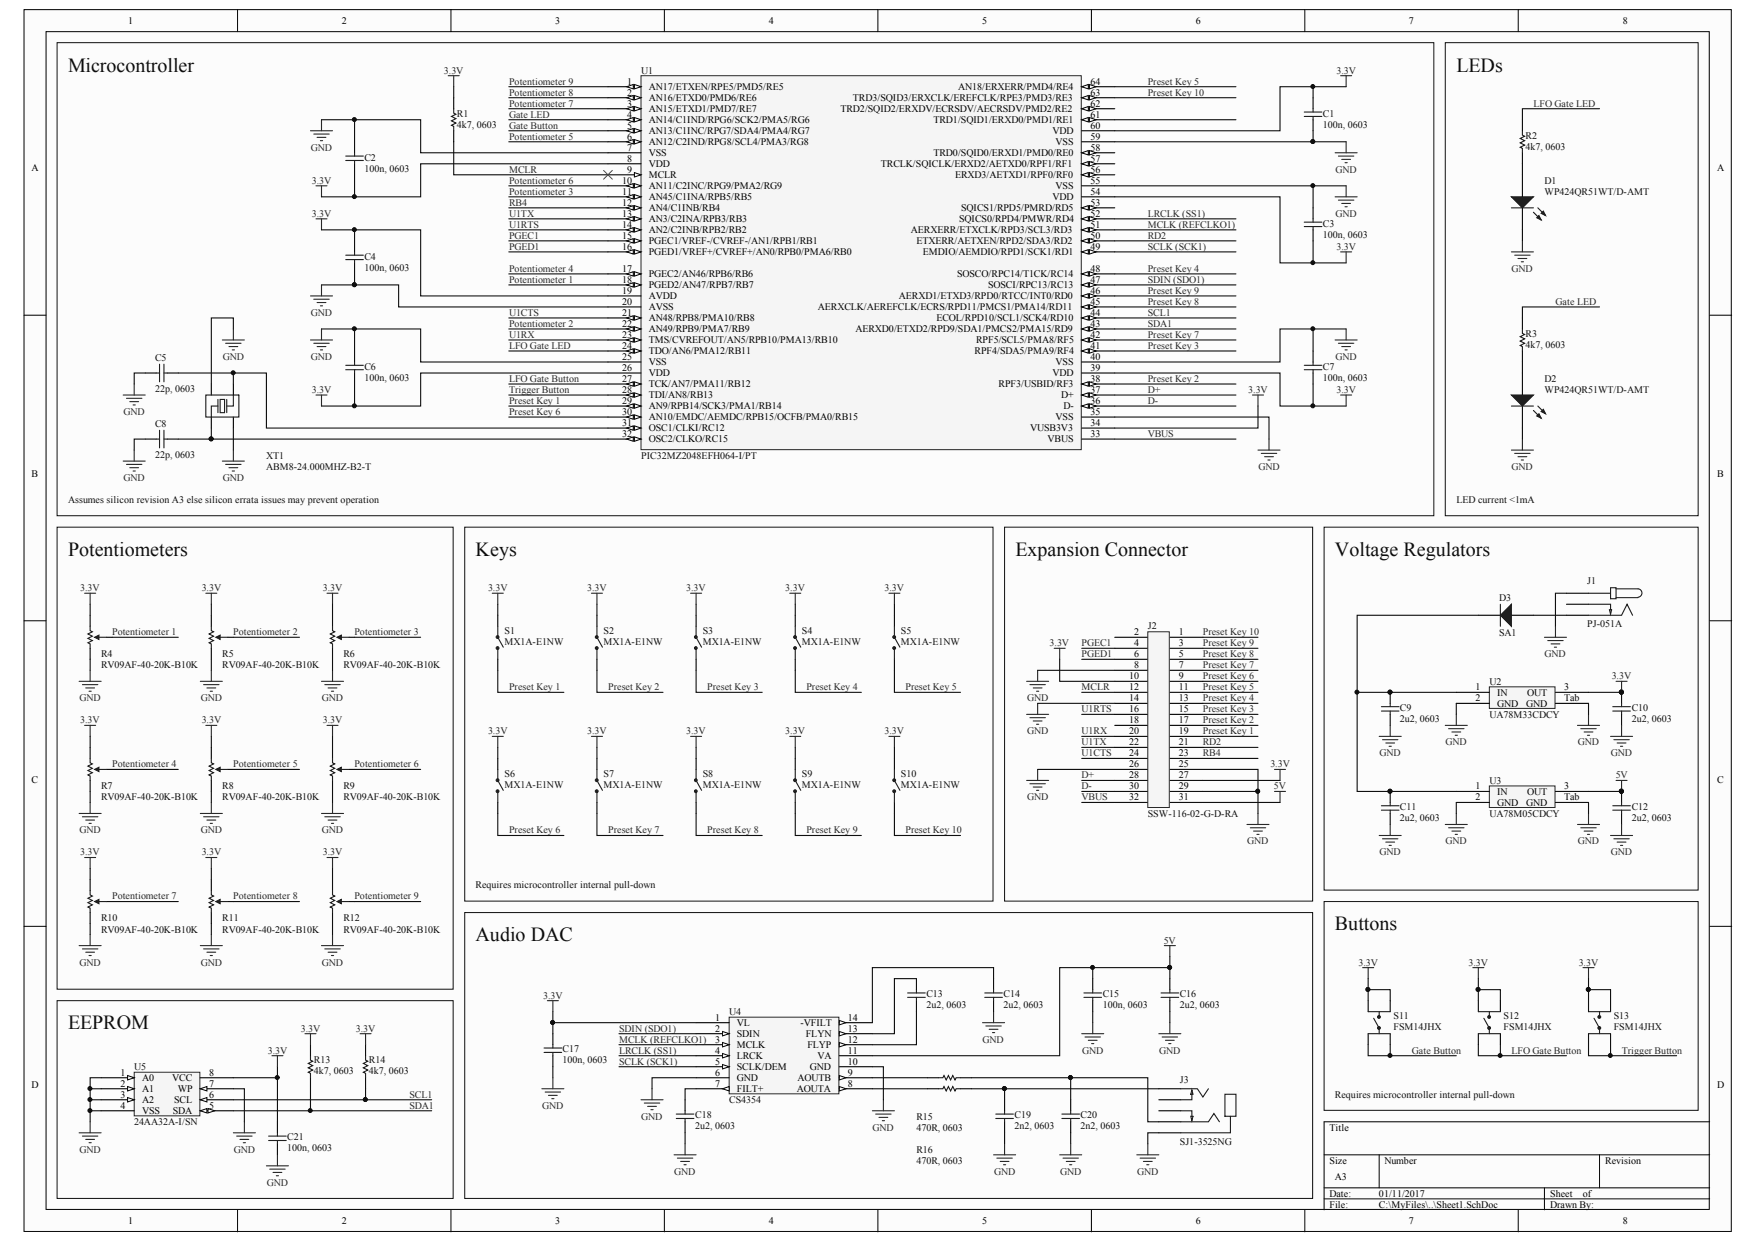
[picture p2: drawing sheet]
<svg xmlns="http://www.w3.org/2000/svg" width="297mm" height="210mm" viewBox="0 0 297 210" stroke-linecap="round" stroke-linejoin="round" font-family="sans-serif">
<defs><g id="words">
<g font-size="3.4" fill="#0e0e0e">
<text x="11.5" y="12.1">Microcontroller</text>
<text x="246.1" y="12.1">LEDs</text>
<text x="11.5" y="93.9">Potentiometers</text>
<text x="80.3" y="93.9">Keys</text>
<text x="171.6" y="93.9">Expansion Connector</text>
<text x="225.6" y="93.9">Voltage Regulators</text>
<text x="80.3" y="158.9">Audio DAC</text>
<text x="225.6" y="157.1">Buttons</text>
<text x="11.5" y="173.8">EEPROM</text>
</g>
<g font-size="1.7">
<text x="21.7" y="4.1">1</text>
<text x="57.8" y="4.1">2</text>
<text x="93.8" y="4.1">3</text>
<text x="129.9" y="4.1">4</text>
<text x="165.9" y="4.1">5</text>
<text x="202" y="4.1">6</text>
<text x="238.1" y="4.1">7</text>
<text x="274.2" y="4.1">8</text>
<text x="106" y="14.3">1</text>
<text x="106" y="16.1">2</text>
<text x="109.6" y="15.2">AN17/ETXEN/RPE5/PMD5/RE5</text>
<text x="109.6" y="17.1">AN16/ETXD0/PMD6/RE6</text>
<text x="144.1" y="17.1">TRD3/SQID3/ERXCLK/EREFCLK/RPE3/PMD3/RE3</text>
<text x="161.9" y="15.2">AN18/ERXERR/PMD4/RE4</text>
<text x="184.3" y="16.1">63</text>
<text x="184.3" y="14.3">64</text>
<text x="106" y="18">3</text>
<text x="106" y="19.9">4</text>
<text x="106" y="21.7">5</text>
<text x="106" y="23.6">6</text>
<text x="109.6" y="18.9">AN15/ETXD1/PMD7/RE7</text>
<text x="109.6" y="20.8">AN14/C1IND/RPG6/SCK2/PMA5/RG6</text>
<text x="109.6" y="22.6">AN13/C1INC/RPG7/SDA4/PMA4/RG7</text>
<text x="142" y="18.9">TRD2/SQID2/ERXDV/ECRSDV/AECRSDV/PMD2/RE2</text>
<text x="157.7" y="20.8">TRD1/SQID1/ERXD0/PMD1/RE1</text>
<text x="177.9" y="22.6">VDD</text>
<text x="184.3" y="23.6">59</text>
<text x="184.3" y="21.7">60</text>
<text x="184.3" y="19.9">61</text>
<text x="184.3" y="18">62</text>
<text x="5.3" y="28.9">A</text>
<text x="106" y="25.4">7</text>
<text x="106" y="27.3">8</text>
<text x="106" y="29.2">9</text>
<text x="109.6" y="24.5">AN12/C2IND/RPG8/SCL4/PMA3/RG8</text>
<text x="109.6" y="26.4">VSS</text>
<text x="109.6" y="28.2">VDD</text>
<text x="148.8" y="28.2">TRCLK/SQICLK/ERXD2/AETXD0/RPF1/RF1</text>
<text x="157.7" y="26.4">TRD0/SQID0/ERXD1/PMD0/RE0</text>
<text x="178.4" y="24.5">VSS</text>
<text x="184.3" y="29.2">56</text>
<text x="184.3" y="27.3">57</text>
<text x="184.3" y="25.4">58</text>
<text x="290.2" y="28.9">A</text>
<text x="105.1" y="31">10</text>
<text x="105.1" y="32.9">11</text>
<text x="105.1" y="34.7">12</text>
<text x="109.6" y="30.1">MCLR</text>
<text x="109.6" y="31.9">AN11/C2INC/RPG9/PMA2/RG9</text>
<text x="109.6" y="33.8">AN45/C1INA/RPB5/RB5</text>
<text x="109.6" y="35.7">AN4/C1INB/RB4</text>
<text x="161.4" y="30.1">ERXD3/AETXD1/RPF0/RF0</text>
<text x="162.4" y="35.7">SQICS1/RPD5/PMRD/RD5</text>
<text x="177.9" y="33.8">VDD</text>
<text x="178.4" y="31.9">VSS</text>
<text x="184.3" y="34.7">53</text>
<text x="184.3" y="32.9">54</text>
<text x="184.3" y="31">55</text>
<text x="105.1" y="36.6">13</text>
<text x="105.1" y="38.4">14</text>
<text x="105.1" y="40.3">15</text>
<text x="109.6" y="37.5">AN3/C2INA/RPB3/RB3</text>
<text x="109.6" y="39.4">AN2/C2INB/RPB2/RB2</text>
<text x="109.6" y="41.2">PGEC1/VREF-/CVREF-/AN1/RPB1/RB1</text>
<text x="153.9" y="39.4">AERXERR/ETXCLK/RPD3/SCL3/RD3</text>
<text x="154.9" y="41.2">ETXERR/AETXEN/RPD2/SDA3/RD2</text>
<text x="162" y="37.5">SQICS0/RPD4/PMWR/RD4</text>
<text x="184.3" y="40.3">50</text>
<text x="184.3" y="38.4">51</text>
<text x="184.3" y="36.6">52</text>
<text x="105.1" y="42.2">16</text>
<text x="105.1" y="45.9">17</text>
<text x="105.1" y="47.7">18</text>
<text x="109.6" y="43.1">PGED1/VREF+/CVREF+/AN0/RPB0/PMA6/RB0</text>
<text x="109.6" y="46.8">PGEC2/AN46/RPB6/RB6</text>
<text x="156" y="43.1">EMDIO/AEMDIO/RPD1/SCK1/RD1</text>
<text x="161.7" y="46.8">SOSCO/RPC14/T1CK/RC14</text>
<text x="184.3" y="47.7">47</text>
<text x="184.3" y="45.9">48</text>
<text x="184.3" y="42.2">49</text>
<text x="105.1" y="49.6">19</text>
<text x="105.1" y="51.5">20</text>
<text x="105.1" y="53.3">21</text>
<text x="109.6" y="48.7">PGED2/AN47/RPB7/RB7</text>
<text x="109.6" y="50.5">AVDD</text>
<text x="109.6" y="52.4">AVSS</text>
<text x="138.2" y="52.4">AERXCLK/AEREFCLK/ECRS/RPD11/PMCS1/PMA14/RD11</text>
<text x="151.9" y="50.5">AERXD1/ETXD3/RPD0/RTCC/INT0/RD0</text>
<text x="166.9" y="48.7">SOSCI/RPC13/RC13</text>
<text x="184.3" y="53.3">44</text>
<text x="184.3" y="51.5">45</text>
<text x="184.3" y="49.6">46</text>
<text x="105.1" y="55.2">22</text>
<text x="105.1" y="57">23</text>
<text x="105.1" y="58.9">24</text>
<text x="109.6" y="54.3">AN48/RPB8/PMA10/RB8</text>
<text x="109.6" y="56.1">AN49/RPB9/PMA7/RB9</text>
<text x="109.6" y="58">TMS/CVREFOUT/AN5/RPB10/PMA13/RB10</text>
<text x="109.6" y="59.8">TDO/AN6/PMA12/RB11</text>
<text x="144.5" y="56.1">AERXD0/ETXD2/RPD9/SDA1/PMCS2/PMA15/RD9</text>
<text x="158.2" y="54.3">ECOL/RPD10/SCL1/SCK4/RD10</text>
<text x="164.7" y="59.8">RPF4/SDA5/PMA9/RF4</text>
<text x="164.9" y="58">RPF5/SCL5/PMA8/RF5</text>
<text x="184.3" y="58.9">41</text>
<text x="184.3" y="57">42</text>
<text x="184.3" y="55.2">43</text>
<text x="105.1" y="60.8">25</text>
<text x="105.1" y="62.6">26</text>
<text x="105.1" y="64.5">27</text>
<text x="109.6" y="61.7">VSS</text>
<text x="109.6" y="63.5">VDD</text>
<text x="109.6" y="65.4">TCK/AN7/PMA11/RB12</text>
<text x="168.7" y="65.4">RPF3/USBID/RF3</text>
<text x="177.9" y="63.5">VDD</text>
<text x="178.4" y="61.7">VSS</text>
<text x="184.3" y="64.5">38</text>
<text x="184.3" y="62.6">39</text>
<text x="184.3" y="60.8">40</text>
<text x="105.1" y="66.3">28</text>
<text x="105.1" y="68.2">29</text>
<text x="105.1" y="70.1">30</text>
<text x="105.1" y="71.9">31</text>
<text x="109.6" y="67.3">TDI/AN8/RB13</text>
<text x="109.6" y="69.1">AN9/RPB14/SCK3/PMA1/RB14</text>
<text x="109.6" y="71">AN10/EMDC/AEMDC/RPB15/OCFB/PMA0/RB15</text>
<text x="178.4" y="71">VSS</text>
<text x="179.3" y="67.3">D+</text>
<text x="179.7" y="69.1">D-</text>
<text x="184.3" y="71.9">34</text>
<text x="184.3" y="70.1">35</text>
<text x="184.3" y="68.2">36</text>
<text x="184.3" y="66.3">37</text>
<text x="105.1" y="73.8">32</text>
<text x="109.6" y="72.8">OSC1/CLKI/RC12</text>
<text x="109.6" y="74.7">OSC2/CLKO/RC15</text>
<text x="174" y="72.8">VUSB3V3</text>
<text x="177" y="74.7">VBUS</text>
<text x="184.3" y="73.8">33</text>
<text x="5.3" y="80.5">B</text>
<text x="290.2" y="80.5">B</text>
<text x="191.6" y="107.2">2</text>
<text x="199.2" y="107.2">1</text>
<text x="191.6" y="109.1">4</text>
<text x="191.6" y="110.9">6</text>
<text x="191.6" y="112.8">8</text>
<text x="199.2" y="109.1">3</text>
<text x="199.2" y="110.9">5</text>
<text x="199.2" y="112.8">7</text>
<text x="190.8" y="114.7">10</text>
<text x="190.8" y="116.5">12</text>
<text x="190.8" y="118.4">14</text>
<text x="199.2" y="114.7">9</text>
<text x="199.2" y="116.5">11</text>
<text x="199.2" y="118.4">13</text>
<text x="249.3" y="116.5">1</text>
<text x="249.3" y="118.4">2</text>
<text x="253" y="117.5">IN</text>
<text x="253" y="119.3">GND</text>
<text x="257.9" y="119.3">GND</text>
<text x="258" y="117.5">OUT</text>
<text x="264.3" y="116.5">3</text>
<text x="264.3" y="118.4">Tab</text>
<text x="190.8" y="120.2">16</text>
<text x="190.8" y="122.1">18</text>
<text x="190.8" y="124">20</text>
<text x="190.8" y="125.8">22</text>
<text x="199.2" y="120.2">15</text>
<text x="199.2" y="122.1">17</text>
<text x="199.2" y="124">19</text>
<text x="199.2" y="125.8">21</text>
<text x="190.8" y="127.7">24</text>
<text x="190.8" y="129.5">26</text>
<text x="190.8" y="131.4">28</text>
<text x="199.2" y="127.7">23</text>
<text x="199.2" y="129.5">25</text>
<text x="199.2" y="131.4">27</text>
<text x="5.3" y="132.2">C</text>
<text x="190.8" y="133.3">30</text>
<text x="190.8" y="135.1">32</text>
<text x="199.2" y="133.3">29</text>
<text x="199.2" y="135.1">31</text>
<text x="249.3" y="133.3">1</text>
<text x="249.3" y="135.1">2</text>
<text x="253" y="134.2">IN</text>
<text x="253" y="136">GND</text>
<text x="257.9" y="136">GND</text>
<text x="258" y="134.2">OUT</text>
<text x="264.3" y="133.3">3</text>
<text x="264.3" y="135.1">Tab</text>
<text x="290.2" y="132.2">C</text>
<text x="120.9" y="172.4">1</text>
<text x="124.5" y="173.3">VL</text>
<text x="135.2" y="173.3">-VFILT</text>
<text x="143.3" y="172.4">14</text>
<text x="120.9" y="174.2">2</text>
<text x="120.9" y="176.1">3</text>
<text x="120.9" y="177.9">4</text>
<text x="120.9" y="179.8">5</text>
<text x="124.5" y="175.2">SDIN</text>
<text x="124.5" y="177">MCLK</text>
<text x="124.5" y="178.9">LRCK</text>
<text x="136.2" y="175.2">FLYN</text>
<text x="136.4" y="177">FLYP</text>
<text x="138.1" y="178.9">VA</text>
<text x="143.3" y="179.8">10</text>
<text x="143.3" y="177.9">11</text>
<text x="143.3" y="176.1">12</text>
<text x="143.3" y="174.2">13</text>
<text x="5.3" y="183.7">D</text>
<text x="20.4" y="181.7">1</text>
<text x="20.4" y="183.5">2</text>
<text x="20.4" y="185.4">3</text>
<text x="24" y="182.6">A0</text>
<text x="24" y="184.5">A1</text>
<text x="29.1" y="182.6">VCC</text>
<text x="30" y="184.5">WP</text>
<text x="35.4" y="185.4">6</text>
<text x="35.4" y="183.5">7</text>
<text x="35.4" y="181.7">8</text>
<text x="120.9" y="181.7">6</text>
<text x="120.9" y="183.5">7</text>
<text x="124.5" y="180.7">SCLK/DEM</text>
<text x="124.5" y="182.6">GND</text>
<text x="124.5" y="184.5">FILT+</text>
<text x="134.6" y="184.5">AOUTA</text>
<text x="134.7" y="182.6">AOUTB</text>
<text x="136.8" y="180.7">GND</text>
<text x="143.3" y="183.5">8</text>
<text x="143.3" y="181.7">9</text>
<text x="290.2" y="183.7">D</text>
<text x="20.4" y="187.2">4</text>
<text x="24" y="186.3">A2</text>
<text x="24" y="188.2">VSS</text>
<text x="29.2" y="188.2">SDA</text>
<text x="29.4" y="186.3">SCL</text>
<text x="35.4" y="187.2">5</text>
<text x="224.6" y="191">Title</text>
<text x="224.6" y="196.5">Size</text>
<text x="233.9" y="196.5">Number</text>
<text x="271.2" y="196.5">Revision</text>
<text x="224.6" y="202.1">Date:</text>
<text x="224.6" y="204">File:</text>
<text x="225.6" y="199.3">A3</text>
<text x="233" y="202.1">01/11/2017</text>
<text x="233" y="204">C:\MyFiles\..\Sheet1.SchDoc</text>
<text x="261.9" y="202.1">Sheet</text>
<text x="261.9" y="204">Drawn By:</text>
<text x="267.4" y="202.1">of</text>
<text x="21.7" y="206.8">1</text>
<text x="57.8" y="206.8">2</text>
<text x="93.8" y="206.8">3</text>
<text x="129.9" y="206.8">4</text>
<text x="165.9" y="206.8">5</text>
<text x="202" y="206.8">6</text>
<text x="238.1" y="206.8">7</text>
<text x="274.2" y="206.8">8</text>
</g>
<g font-size="1.7" fill="#262626">
<text x="75" y="12.4">3.3V</text>
<text x="86" y="14.3">Potentiometer 9</text>
<text x="86" y="16.1">Potentiometer 8</text>
<text x="193.9" y="14.3">Preset Key 5</text>
<text x="193.9" y="16.1">Preset Key 10</text>
<text x="225.8" y="12.4">3.3V</text>
<text x="86" y="18">Potentiometer 7</text>
<text x="86" y="23.6">Potentiometer 5</text>
<text x="86" y="19.9">Gate LED</text>
<text x="86" y="21.7">Gate Button</text>
<text x="259.1" y="18">LFO Gate LED</text>
<text x="52.5" y="25.4">GND</text>
<text x="86" y="29.2">MCLR</text>
<text x="225.6" y="29.2">GND</text>
<text x="52.7" y="31">3.3V</text>
<text x="86" y="31">Potentiometer 6</text>
<text x="86" y="32.9">Potentiometer 3</text>
<text x="86" y="34.7">RB4</text>
<text x="52.7" y="36.6">3.3V</text>
<text x="86" y="40.3">PGEC1</text>
<text x="86" y="36.6">U1TX</text>
<text x="86" y="38.4">U1RTS</text>
<text x="193.9" y="36.6">LRCLK (SS1)</text>
<text x="193.9" y="38.4">MCLK (REFCLKO1)</text>
<text x="193.9" y="40.3">RD2</text>
<text x="225.6" y="36.6">GND</text>
<text x="86" y="45.9">Potentiometer 4</text>
<text x="86" y="47.7">Potentiometer 1</text>
<text x="86" y="42.2">PGED1</text>
<text x="193.9" y="42.2">SCLK (SCK1)</text>
<text x="193.9" y="47.7">SDIN (SDO1)</text>
<text x="193.9" y="45.9">Preset Key 4</text>
<text x="225.8" y="42.2">3.3V</text>
<text x="255.4" y="45.9">GND</text>
<text x="52.5" y="53.3">GND</text>
<text x="86" y="53.3">U1CTS</text>
<text x="193.9" y="53.3">SCL1</text>
<text x="193.9" y="49.6">Preset Key 9</text>
<text x="193.9" y="51.5">Preset Key 8</text>
<text x="262.8" y="51.5">Gate LED</text>
<text x="86" y="55.2">Potentiometer 2</text>
<text x="86" y="57">U1RX</text>
<text x="86" y="58.9">LFO Gate LED</text>
<text x="193.9" y="55.2">SDA1</text>
<text x="193.9" y="57">Preset Key 7</text>
<text x="193.9" y="58.9">Preset Key 3</text>
<text x="37.6" y="60.8">GND</text>
<text x="52.5" y="60.8">GND</text>
<text x="86" y="64.5">LFO Gate Button</text>
<text x="193.9" y="64.5">Preset Key 2</text>
<text x="225.6" y="60.8">GND</text>
<text x="20.9" y="70.1">GND</text>
<text x="52.7" y="66.3">3.3V</text>
<text x="86" y="70.1">Preset Key 6</text>
<text x="86" y="68.2">Preset Key 1</text>
<text x="86" y="66.3">Trigger Button</text>
<text x="193.9" y="66.3">D+</text>
<text x="193.9" y="68.2">D-</text>
<text x="210.9" y="66.3">3.3V</text>
<text x="225.8" y="66.3">3.3V</text>
<text x="193.9" y="73.8">VBUS</text>
<text x="20.9" y="81.2">GND</text>
<text x="37.6" y="81.2">GND</text>
<text x="212.6" y="79.3">GND</text>
<text x="255.4" y="79.3">GND</text>
<text x="13.5" y="99.8">3.3V</text>
<text x="34.1" y="99.8">3.3V</text>
<text x="54.5" y="99.8">3.3V</text>
<text x="82.5" y="99.8">3.3V</text>
<text x="99.2" y="99.8">3.3V</text>
<text x="115.9" y="99.8">3.3V</text>
<text x="132.7" y="99.8">3.3V</text>
<text x="149.4" y="99.8">3.3V</text>
<text x="18.9" y="107.2">Potentiometer 1</text>
<text x="39.4" y="107.2">Potentiometer 2</text>
<text x="59.9" y="107.2">Potentiometer 3</text>
<text x="203.2" y="107.2">Preset Key 10</text>
<text x="177.3" y="109.1">3.3V</text>
<text x="182.8" y="109.1">PGEC1</text>
<text x="182.8" y="110.9">PGED1</text>
<text x="203.2" y="112.8">Preset Key 7</text>
<text x="203.2" y="110.9">Preset Key 8</text>
<text x="203.2" y="109.1">Preset Key 9</text>
<text x="261" y="110.9">GND</text>
<text x="13.4" y="118.4">GND</text>
<text x="33.9" y="118.4">GND</text>
<text x="54.4" y="118.4">GND</text>
<text x="86" y="116.5">Preset Key 1</text>
<text x="102.8" y="116.5">Preset Key 2</text>
<text x="119.5" y="116.5">Preset Key 3</text>
<text x="136.2" y="116.5">Preset Key 4</text>
<text x="153" y="116.5">Preset Key 5</text>
<text x="173.5" y="118.4">GND</text>
<text x="182.8" y="116.5">MCLR</text>
<text x="203.2" y="118.4">Preset Key 4</text>
<text x="203.2" y="116.5">Preset Key 5</text>
<text x="203.2" y="114.7">Preset Key 6</text>
<text x="272.3" y="114.7">3.3V</text>
<text x="13.5" y="122.1">3.3V</text>
<text x="34.1" y="122.1">3.3V</text>
<text x="54.5" y="122.1">3.3V</text>
<text x="82.5" y="124">3.3V</text>
<text x="99.2" y="124">3.3V</text>
<text x="115.9" y="124">3.3V</text>
<text x="132.7" y="124">3.3V</text>
<text x="149.4" y="124">3.3V</text>
<text x="173.5" y="124">GND</text>
<text x="182.8" y="120.2">U1RTS</text>
<text x="182.8" y="124">U1RX</text>
<text x="182.8" y="125.8">U1TX</text>
<text x="203.2" y="124">Preset Key 1</text>
<text x="203.2" y="125.8">RD2</text>
<text x="203.2" y="122.1">Preset Key 2</text>
<text x="203.2" y="120.2">Preset Key 3</text>
<text x="244.2" y="125.8">GND</text>
<text x="266.6" y="125.8">GND</text>
<text x="18.9" y="129.5">Potentiometer 4</text>
<text x="39.4" y="129.5">Potentiometer 5</text>
<text x="59.9" y="129.5">Potentiometer 6</text>
<text x="182.8" y="127.7">U1CTS</text>
<text x="182.8" y="131.4">D+</text>
<text x="203.2" y="127.7">RB4</text>
<text x="214.6" y="129.5">3.3V</text>
<text x="233.1" y="127.7">GND</text>
<text x="272.2" y="127.7">GND</text>
<text x="273" y="131.4">5V</text>
<text x="173.5" y="135.1">GND</text>
<text x="182.8" y="133.3">D-</text>
<text x="182.8" y="135.1">VBUS</text>
<text x="215.2" y="133.3">5V</text>
<text x="13.4" y="140.7">GND</text>
<text x="33.9" y="140.7">GND</text>
<text x="54.4" y="140.7">GND</text>
<text x="86" y="140.7">Preset Key 6</text>
<text x="102.8" y="140.7">Preset Key 7</text>
<text x="119.5" y="140.7">Preset Key 8</text>
<text x="136.2" y="140.7">Preset Key 9</text>
<text x="153" y="140.7">Preset Key 10</text>
<text x="210.8" y="142.5">GND</text>
<text x="244.2" y="142.5">GND</text>
<text x="266.6" y="142.5">GND</text>
<text x="13.5" y="144.4">3.3V</text>
<text x="34.1" y="144.4">3.3V</text>
<text x="54.5" y="144.4">3.3V</text>
<text x="233.1" y="144.4">GND</text>
<text x="272.2" y="144.4">GND</text>
<text x="18.9" y="151.8">Potentiometer 7</text>
<text x="39.4" y="151.8">Potentiometer 8</text>
<text x="59.9" y="151.8">Potentiometer 9</text>
<text x="196.6" y="159.4">5V</text>
<text x="13.4" y="163.1">GND</text>
<text x="33.9" y="163.1">GND</text>
<text x="54.4" y="163.1">GND</text>
<text x="229.5" y="163.1">3.3V</text>
<text x="248.1" y="163.1">3.3V</text>
<text x="266.7" y="163.1">3.3V</text>
<text x="91.8" y="168.7">3.3V</text>
<text x="45.2" y="177.9">3.3V</text>
<text x="50.8" y="174.2">3.3V</text>
<text x="60.1" y="174.2">3.3V</text>
<text x="104.6" y="174.2">SDIN (SDO1)</text>
<text x="104.6" y="176.1">MCLK (REFCLKO1)</text>
<text x="104.6" y="177.9">LRCLK (SS1)</text>
<text x="104.6" y="179.8">SCLK (SCK1)</text>
<text x="166" y="176.1">GND</text>
<text x="182.8" y="177.9">GND</text>
<text x="195.9" y="177.9">GND</text>
<text x="238.6" y="177.9">Gate Button</text>
<text x="255.4" y="177.9">LFO Gate Button</text>
<text x="274" y="177.9">Trigger Button</text>
<text x="69.2" y="185.4">SCL1</text>
<text x="69.2" y="187.2">SDA1</text>
<text x="91.6" y="187.2">GND</text>
<text x="108.3" y="189.1">GND</text>
<text x="147.4" y="191">GND</text>
<text x="13.4" y="194.7">GND</text>
<text x="39.5" y="194.7">GND</text>
<text x="45.1" y="200.3">GND</text>
<text x="113.9" y="198.4">GND</text>
<text x="168" y="198.4">GND</text>
<text x="179.1" y="198.4">GND</text>
<text x="192.1" y="198.4">GND</text>
</g>
<g font-size="1.7" fill="#0e0e0e">
<text x="108.3" y="12.4">U1</text>
<text x="77.2" y="19.7">R1</text>
<text x="77.2" y="21.6">4k7, 0603</text>
<text x="223.5" y="19.7">C1</text>
<text x="223.5" y="21.6">100n, 0603</text>
<text x="257.8" y="23.4">R2</text>
<text x="61.6" y="27.1">C2</text>
<text x="61.6" y="29">100n, 0603</text>
<text x="257.8" y="25.3">4k7, 0603</text>
<text x="261" y="31">D1</text>
<text x="261" y="32.9">WP424QR51WT/D-AMT</text>
<text x="223.5" y="38.3">C3</text>
<text x="223.5" y="40.1">100n, 0603</text>
<text x="61.6" y="43.9">C4</text>
<text x="61.6" y="45.7">100n, 0603</text>
<text x="257.8" y="56.9">R3</text>
<text x="257.8" y="58.7">4k7, 0603</text>
<text x="26.2" y="60.9">C5</text>
<text x="61.6" y="62.4">C6</text>
<text x="61.6" y="64.3">100n, 0603</text>
<text x="223.5" y="62.4">C7</text>
<text x="223.5" y="64.3">100n, 0603</text>
<text x="261" y="64.5">D2</text>
<text x="26.2" y="66.2">22p, 0603</text>
<text x="261" y="66.3">WP424QR51WT/D-AMT</text>
<text x="26.2" y="72.1">C8</text>
<text x="26.2" y="77.3">22p, 0603</text>
<text x="45" y="77.5">XT1</text>
<text x="108.3" y="77.5">PIC32MZ2048EFH064-I/PT</text>
<text x="45" y="79.3">ABM8-24.000MHZ-B2-T</text>
<text x="11.5" y="84.9">Assumes silicon revision A3 else silicon errata issues may prevent operation</text>
<text x="246.1" y="84.9">LED current &lt;1mA</text>
<text x="253.3" y="101.5">D3</text>
<text x="268.2" y="98.7">J1</text>
<text x="85.2" y="107.1">S1</text>
<text x="102" y="107.1">S2</text>
<text x="118.7" y="107.1">S3</text>
<text x="135.5" y="107.1">S4</text>
<text x="152.2" y="107.1">S5</text>
<text x="193.9" y="106.3">J2</text>
<text x="253.3" y="107.5">SA1</text>
<text x="268.2" y="106">PJ-051A</text>
<text x="17.1" y="110.9">R4</text>
<text x="17.1" y="112.8">RV09AF-40-20K-B10K</text>
<text x="37.5" y="110.9">R5</text>
<text x="37.5" y="112.8">RV09AF-40-20K-B10K</text>
<text x="58" y="110.9">R6</text>
<text x="58" y="112.8">RV09AF-40-20K-B10K</text>
<text x="85.2" y="108.9">MX1A-E1NW</text>
<text x="102" y="108.9">MX1A-E1NW</text>
<text x="118.7" y="108.9">MX1A-E1NW</text>
<text x="135.5" y="108.9">MX1A-E1NW</text>
<text x="152.2" y="108.9">MX1A-E1NW</text>
<text x="251.7" y="115.6">U2</text>
<text x="236.5" y="120.1">C9</text>
<text x="236.5" y="121.9">2u2, 0603</text>
<text x="251.7" y="121.2">UA78M33CDCY</text>
<text x="275.7" y="120.1">C10</text>
<text x="275.7" y="121.9">2u2, 0603</text>
<text x="85.2" y="131.2">S6</text>
<text x="102" y="131.2">S7</text>
<text x="118.7" y="131.2">S8</text>
<text x="135.5" y="131.2">S9</text>
<text x="152.2" y="131.2">S10</text>
<text x="17.1" y="133.3">R7</text>
<text x="17.1" y="135.1">RV09AF-40-20K-B10K</text>
<text x="37.5" y="133.3">R8</text>
<text x="37.5" y="135.1">RV09AF-40-20K-B10K</text>
<text x="58" y="133.3">R9</text>
<text x="58" y="135.1">RV09AF-40-20K-B10K</text>
<text x="85.2" y="133.1">MX1A-E1NW</text>
<text x="102" y="133.1">MX1A-E1NW</text>
<text x="118.7" y="133.1">MX1A-E1NW</text>
<text x="135.5" y="133.1">MX1A-E1NW</text>
<text x="152.2" y="133.1">MX1A-E1NW</text>
<text x="193.9" y="137.9">SSW-116-02-G-D-RA</text>
<text x="236.5" y="136.8">C11</text>
<text x="251.7" y="132.3">U3</text>
<text x="251.7" y="137.9">UA78M05CDCY</text>
<text x="275.7" y="136.8">C12</text>
<text x="236.5" y="138.7">2u2, 0603</text>
<text x="275.7" y="138.7">2u2, 0603</text>
<text x="80.3" y="150">Requires microcontroller internal pull-down</text>
<text x="17.1" y="155.6">R10</text>
<text x="37.5" y="155.6">R11</text>
<text x="58" y="155.6">R12</text>
<text x="17.1" y="157.5">RV09AF-40-20K-B10K</text>
<text x="37.5" y="157.5">RV09AF-40-20K-B10K</text>
<text x="58" y="157.5">RV09AF-40-20K-B10K</text>
<text x="123.2" y="171.4">U4</text>
<text x="156.5" y="168.4">C13</text>
<text x="156.5" y="170.3">2u2, 0603</text>
<text x="169.6" y="168.4">C14</text>
<text x="169.6" y="170.3">2u2, 0603</text>
<text x="186.3" y="168.4">C15</text>
<text x="186.3" y="170.3">100n, 0603</text>
<text x="199.3" y="168.4">C16</text>
<text x="199.3" y="170.3">2u2, 0603</text>
<text x="235.4" y="172.1">S11</text>
<text x="235.4" y="174">FSM14JHX</text>
<text x="254.1" y="172.1">S12</text>
<text x="254.1" y="174">FSM14JHX</text>
<text x="272.7" y="172.1">S13</text>
<text x="272.7" y="174">FSM14JHX</text>
<text x="53" y="179.6">R13</text>
<text x="62.3" y="179.6">R14</text>
<text x="95.1" y="177.7">C17</text>
<text x="95.1" y="179.6">100n, 0603</text>
<text x="22.7" y="180.7">U5</text>
<text x="53" y="181.4">4k7, 0603</text>
<text x="62.3" y="181.4">4k7, 0603</text>
<text x="199.3" y="182.9">J3</text>
<text x="225.6" y="185.4">Requires microcontroller internal pull-down</text>
<text x="22.7" y="190">24AA32A-I/SN</text>
<text x="117.5" y="188.8">C18</text>
<text x="117.5" y="190.7">2u2, 0603</text>
<text x="123.2" y="186.3">CS4354</text>
<text x="154.9" y="189.1">R15</text>
<text x="154.9" y="191">470R, 0603</text>
<text x="171.4" y="188.8">C19</text>
<text x="171.4" y="190.7">2n2, 0603</text>
<text x="182.6" y="188.8">C20</text>
<text x="182.6" y="190.7">2n2, 0603</text>
<text x="48.5" y="192.6">C21</text>
<text x="48.5" y="194.4">100n, 0603</text>
<text x="154.9" y="194.7">R16</text>
<text x="154.9" y="196.5">470R, 0603</text>
<text x="199.3" y="193.3">SJ1-3525NG</text>
</g>
</g></defs>
<g fill="#fcfcfc" stroke="#000" stroke-width=".17">
<path d="M4.1 1.6h288.4v206.4h-288.4z"/>
<path d="M7.8 5.3h281v198.9h-281z"/>
</g>
<g fill="none" stroke="#000" stroke-width=".17">
<path d="M40.1 1.6v3.7M76.2 1.6v3.7M112.3 1.6v3.7M148.3 1.6v3.7M184.4 1.6v3.7M220.5 1.6v3.7M256.5 1.6v3.7M4.1 53.2h3.7M288.9 53.2h3.7M4.1 104.8h3.7M288.9 104.8h3.7M4.1 156.4h3.7"/>
<path d="M288.9 156.4h3.7M223.7 195h65.2M233 195v5.6M270.3 195v5.6M288.9 189.4h-65.2v14.9M40.1 204.3v3.7M76.2 204.3v3.7M112.3 204.3v3.7M148.3 204.3v3.7M184.4 204.3v3.7M220.5 204.3v3.7M223.7 200.6h65.2"/>
<path d="M223.7 202.5h65.2M256.5 204.3v3.7M261 200.6v3.7"/>
</g>
<g fill="none" stroke="#000" stroke-width=".19">
<path d="M257.2 20.2v1.9M257.2 25.8v1.9M257.2 29.5v3.7M257.2 35.1v3.7M257.2 53.7v1.9M257.2 59.3v1.8M257.2 63v3.7M257.2 68.6v3.7M15.2 103.9v1.9M15.2 109.5v1.8M18 107.6h1M35.7 103.9v1.9"/>
<path d="M35.7 109.5v1.8M38.5 107.6h.9M56.2 103.9v1.9M56.2 109.5v1.8M59 107.6h.9M84.1 103.9v1.9M84.1 111.3v1.9M100.9 103.9v1.9M100.9 111.3v1.9M117.6 103.9v1.9M117.6 111.3v1.9M134.4 103.9v1.9"/>
<path d="M134.4 111.3v1.9M151.1 103.9v1.9M151.1 111.3v1.9M15.2 126.2v1.9M15.2 131.8v1.8M18 129.9h1M35.7 126.2v1.9M35.7 131.8v1.8M38.5 129.9h.9M56.2 126.2v1.9M56.2 131.8v1.8M59 129.9h.9"/>
<path d="M84.1 128.1v1.8M84.1 135.5v1.9M100.9 128.1v1.8M100.9 135.5v1.9M117.6 128.1v1.8M117.6 135.5v1.9M134.4 128.1v1.8M134.4 135.5v1.9M151.1 128.1v1.8M151.1 135.5v1.9M15.2 148.5v1.9M15.2 154.1v1.9"/>
<path d="M18 152.2h1M35.7 148.5v1.9M35.7 154.1v1.9M38.5 152.2h.9M56.2 148.5v1.9M56.2 154.1v1.9M59 152.2h.9M231.2 169v1.8M231.2 174.6v1.8M234.9 169v1.8M234.9 174.6v1.8M249.8 169v1.8"/>
<path d="M249.8 174.6v1.8M253.5 169v1.8M253.5 174.6v1.8M268.4 169v1.8M268.4 174.6v1.8M272.1 169v1.8M272.1 174.6v1.8"/>
</g>
<g fill="none" stroke="#1c1c1c" stroke-width=".19">
<path d="M255.4 35.1h3.7M257.2 22.1v.7l.4 .2-.7 .4 .7 .4-.7 .3 .7 .4-.7 .4 .3 .2v.7M259.1 35.8l1.3 1.3M259.8 35.1l1.3 1.3M257.2 55.6v.7l.4 .2-.7 .4 .7 .3-.7 .4 .7 .4-.7 .3 .3 .2v.8M255.4 68.6h3.7M259.1 69.3l1.3 1.3M259.8 68.6l1.3 1.3M15.2 105.8v.7l.4 .2-.7 .4 .7 .3-.7 .4 .7 .4-.7 .3 .3 .2v.8M16.2 107.6h1.8M35.7 105.8v.7l.4 .2-.8 .4 .8 .3-.8 .4 .8 .4-.8 .3 .4 .2v.8M36.6 107.6h1.9"/>
<path d="M56.2 105.8v.7l.4 .2-.8 .4 .8 .3-.8 .4 .8 .4-.8 .3 .4 .2v.8M57.1 107.6h1.9M84.1 105.8v1.8l.9 1.7M84.1 109.5v1.8M100.9 105.8v1.8l.9 1.7M100.9 109.5v1.8M117.6 105.8v1.8l.9 1.7M117.6 109.5v1.8M134.4 105.8v1.8l.9 1.7M134.4 109.5v1.8M151.1 105.8v1.8l1 1.7M151.1 109.5v1.8"/>
<path d="M15.2 128.1v.7l.4 .2-.7 .4 .7 .3-.7 .4 .7 .4-.7 .4 .3 .1v.8M16.2 129.9h1.8M35.7 128.1v.7l.4 .2-.8 .4 .8 .3-.8 .4 .8 .4-.8 .4 .4 .1v.8M36.6 129.9h1.9M56.2 128.1v.7l.4 .2-.8 .4 .8 .3-.8 .4 .8 .4-.8 .4 .4 .1v.8M57.1 129.9h1.9M84.1 129.9v1.9l.9 1.7M84.1 133.6v1.9M100.9 129.9v1.9l.9 1.7M100.9 133.6v1.9M117.6 129.9v1.9l.9 1.7M117.6 133.6v1.9"/>
<path d="M134.4 129.9v1.9l.9 1.7M134.4 133.6v1.9M151.1 129.9v1.9l1 1.7M151.1 133.6v1.9M15.2 150.4v.7l.4 .2-.7 .4 .7 .4-.7 .3 .7 .4-.7 .4 .3 .2v.7M16.2 152.2h1.8M35.7 150.4v.7l.4 .2-.8 .4 .8 .4-.8 .3 .8 .4-.8 .4 .4 .2v.7M36.6 152.2h1.9M56.2 150.4v.7l.4 .2-.8 .4 .8 .4-.8 .3 .8 .4-.8 .4 .4 .2v.7M57.1 152.2h1.9M231.2 174.6h3.7M231.2 170.8h3.7"/>
<path d="M232.1 172l.9 1.6v1M233 170.8v1M249.8 174.6h3.7M249.8 170.8h3.7M250.7 172l.9 1.6v1M251.6 170.8v1M268.4 174.6h3.7M268.4 170.8h3.7M269.3 172l1 1.6v1M270.3 170.8v1"/>
</g>
<g fill="#1c1c1c" stroke="#1c1c1c" stroke-width=".17">
<path d="M56.9 107.6l.8-.4v.8z"/>
<path d="M16 129.9l.7-.3v.7z"/>
<path d="M56.9 129.9l.8-.3v.7z"/>
<path d="M36.5 129.9l.7-.3v.7z"/>
<path d="M16 152.2l.7-.3v.7z"/>
<path d="M36.5 152.2l.7-.3v.7z"/>
<path d="M56.9 152.2l.8-.3v.7z"/>
<path d="M16 107.6l.7-.4v.8z"/>
<path d="M36.5 107.6l.7-.4v.8z"/>
</g>
<g fill="#1c1c1c" stroke="#1c1c1c" stroke-width=".17">
<circle cx="84.1" cy="107.6" r=".24"/>
<circle cx="84.1" cy="109.4" r=".24"/>
<circle cx="100.8" cy="107.6" r=".24"/>
<circle cx="100.8" cy="109.4" r=".24"/>
<circle cx="117.6" cy="107.6" r=".24"/>
<circle cx="117.6" cy="109.4" r=".24"/>
<circle cx="134.3" cy="107.6" r=".24"/>
<circle cx="134.3" cy="109.4" r=".24"/>
<circle cx="151.1" cy="107.6" r=".24"/>
<circle cx="151.1" cy="109.4" r=".24"/>
<circle cx="84.1" cy="131.8" r=".24"/>
<circle cx="84.1" cy="133.6" r=".24"/>
<circle cx="100.8" cy="131.8" r=".24"/>
<circle cx="100.8" cy="133.6" r=".24"/>
<circle cx="117.6" cy="131.7" r=".24"/>
<circle cx="117.6" cy="133.6" r=".24"/>
<circle cx="134.3" cy="131.8" r=".24"/>
<circle cx="134.3" cy="133.6" r=".24"/>
<circle cx="151.1" cy="131.8" r=".24"/>
<circle cx="151.1" cy="133.6" r=".24"/>
<circle cx="233" cy="173.6" r=".24"/>
<circle cx="233" cy="171.7" r=".24"/>
<circle cx="251.6" cy="173.6" r=".24"/>
<circle cx="251.6" cy="171.7" r=".24"/>
<circle cx="270.2" cy="173.6" r=".24"/>
<circle cx="270.2" cy="171.7" r=".24"/>
</g>
<g fill="#1c1c1c" stroke="#1c1c1c" stroke-width=".19">
<path d="M255.4 33.2h3.7l-1.9 1.9z"/>
<path d="M259.7 36.8l.3-.4 .4 .7z"/>
<path d="M260.4 36l.4-.3 .3 .7z"/>
<path d="M255.4 66.7h3.7l-1.9 1.9z"/>
<path d="M259.7 70.2l.3-.3 .4 .7z"/>
<path d="M260.4 69.5l.4-.4 .3 .8z"/>
</g>
<g fill="none" stroke="#262626" stroke-width=".19">
<path d="M255.4 42.5h3.7M255.9 43.1h2.6M256.5 43.7h1.5M257 44.2h.4M257.2 40.7v1.8M255.4 76h3.7M255.9 76.6h2.6M256.5 77.1h1.5M257 77.7h.4M257.2 74.1v1.9M13.4 115.1h3.7M13.9 115.6h2.6"/>
<path d="M14.3 100.2h1.9M14.5 116.2h1.5M15 116.7h.4M15.2 100.2v1.8M15.2 113.2v1.9M83.2 100.2h1.8M84.1 100.2v1.8M99.9 100.2h1.9M100.9 100.2v1.8M116.7 100.2h1.8M117.6 100.2v1.8M133.4 100.2h1.9"/>
<path d="M134.4 100.2v1.8M150.2 100.2h1.9M151.1 100.2v1.8M83.2 124.4h1.8M84.1 124.4v1.8M99.9 124.4h1.9M100.9 124.4v1.8M116.7 124.4h1.8M117.6 124.4v1.8M133.4 124.4h1.9M134.4 124.4v1.8M150.2 124.4h1.9"/>
<path d="M151.1 124.4v1.8M230.2 163.4h1.9M231.2 163.4v1.9M248.9 163.4h1.8M249.8 163.4v1.9M267.5 163.4h1.8M268.4 163.4v1.9"/>
</g>
<g fill="none" stroke="#0e0e0e" stroke-width=".19">
<path d="M257.2 27.7v1.8M257.2 38.8v1.9M15.2 102v1.9M15.2 111.3v1.9M84.1 102v1.9M100.9 102v1.9M117.6 102v1.9M134.4 102v1.9M151.1 102v1.9M84.1 126.2v1.9M100.9 126.2v1.9M117.6 126.2v1.9"/>
<path d="M134.4 126.2v1.9M151.1 126.2v1.9"/>
</g>
<path d="M108.3 12.8h74.4v63.1h-74.4z" fill="#f5f5f5" stroke="#262626" stroke-width=".17"/>
<path d="M102.7 14.6h5.6" fill="none" stroke="#000" stroke-width=".19"/>
<g fill="#fcfcfc" stroke="#000" stroke-width=".17">
<path d="M107.2 14.3l1.1 .3-1.1 .4z"/>
<path d="M105.9 14.6l1.1-.3v.7z"/>
</g>
<path d="M102.7 16.5h5.6" fill="none" stroke="#000" stroke-width=".19"/>
<g fill="#fcfcfc" stroke="#000" stroke-width=".17">
<path d="M107.2 16.1l1.1 .4-1.1 .4z"/>
<path d="M105.9 16.5l1.1-.4v.8z"/>
</g>
<path d="M102.7 18.4h5.6" fill="none" stroke="#000" stroke-width=".19"/>
<g fill="#fcfcfc" stroke="#000" stroke-width=".17">
<path d="M107.2 18l1.1 .4-1.1 .3z"/>
<path d="M105.9 18.4l1.1-.4v.7z"/>
</g>
<path d="M102.7 20.2h5.6" fill="none" stroke="#000" stroke-width=".19"/>
<g fill="#fcfcfc" stroke="#000" stroke-width=".17">
<path d="M107.2 19.8l1.1 .4-1.1 .4z"/>
<path d="M105.9 20.2l1.1-.4v.8z"/>
</g>
<path d="M102.7 22.1h5.6" fill="none" stroke="#000" stroke-width=".19"/>
<g fill="#fcfcfc" stroke="#000" stroke-width=".17">
<path d="M107.2 21.7l1.1 .4-1.1 .4z"/>
<path d="M105.9 22.1l1.1-.4v.8z"/>
</g>
<path d="M102.7 23.9h5.6" fill="none" stroke="#000" stroke-width=".19"/>
<g fill="#fcfcfc" stroke="#000" stroke-width=".17">
<path d="M107.2 23.6l1.1 .3-1.1 .4z"/>
<path d="M105.9 23.9l1.1-.3v.7z"/>
</g>
<path d="M102.7 25.8h5.6M102.7 27.7h5.6M102.7 29.5h5.6" fill="none" stroke="#000" stroke-width=".19"/>
<path d="M107.2 29.1l1.1 .4-1.1 .4z" fill="#fcfcfc" stroke="#000" stroke-width=".17"/>
<path d="M102.7 31.4h5.6" fill="none" stroke="#000" stroke-width=".19"/>
<g fill="#fcfcfc" stroke="#000" stroke-width=".17">
<path d="M107.2 31l1.1 .4-1.1 .4z"/>
<path d="M105.9 31.4l1.1-.4v.8z"/>
</g>
<path d="M102.7 33.2h5.6" fill="none" stroke="#000" stroke-width=".19"/>
<g fill="#fcfcfc" stroke="#000" stroke-width=".17">
<path d="M107.2 32.9l1.1 .3-1.1 .4z"/>
<path d="M105.9 33.2l1.1-.3v.7z"/>
</g>
<path d="M102.7 35.1h5.6" fill="none" stroke="#000" stroke-width=".19"/>
<g fill="#fcfcfc" stroke="#000" stroke-width=".17">
<path d="M107.2 34.7l1.1 .4-1.1 .4z"/>
<path d="M105.9 35.1l1.1-.4v.8z"/>
</g>
<path d="M102.7 37h5.6" fill="none" stroke="#000" stroke-width=".19"/>
<g fill="#fcfcfc" stroke="#000" stroke-width=".17">
<path d="M107.2 36.6l1.1 .4-1.1 .3z"/>
<path d="M105.9 37l1.1-.4v.7z"/>
</g>
<path d="M102.7 38.8h5.6" fill="none" stroke="#000" stroke-width=".19"/>
<g fill="#fcfcfc" stroke="#000" stroke-width=".17">
<path d="M107.2 38.4l1.1 .4-1.1 .4z"/>
<path d="M105.9 38.8l1.1-.4v.8z"/>
</g>
<path d="M102.7 40.7h5.6" fill="none" stroke="#000" stroke-width=".19"/>
<g fill="#fcfcfc" stroke="#000" stroke-width=".17">
<path d="M107.2 40.3l1.1 .4-1.1 .3z"/>
<path d="M105.9 40.7l1.1-.4v.7z"/>
</g>
<path d="M102.7 42.5h5.6" fill="none" stroke="#000" stroke-width=".19"/>
<g fill="#fcfcfc" stroke="#000" stroke-width=".17">
<path d="M107.2 42.2l1.1 .3-1.1 .4z"/>
<path d="M105.9 42.5l1.1-.3v.7z"/>
</g>
<path d="M102.7 46.3h5.6" fill="none" stroke="#000" stroke-width=".19"/>
<g fill="#fcfcfc" stroke="#000" stroke-width=".17">
<path d="M107.2 45.9l1.1 .4-1.1 .3z"/>
<path d="M105.9 46.3l1.1-.4v.7z"/>
</g>
<path d="M102.7 48.1h5.6" fill="none" stroke="#000" stroke-width=".19"/>
<g fill="#fcfcfc" stroke="#000" stroke-width=".17">
<path d="M107.2 47.7l1.1 .4-1.1 .4z"/>
<path d="M105.9 48.1l1.1-.4v.8z"/>
</g>
<path d="M102.7 50h5.6M102.7 51.8h5.6M102.7 53.7h5.6" fill="none" stroke="#000" stroke-width=".19"/>
<g fill="#fcfcfc" stroke="#000" stroke-width=".17">
<path d="M107.2 53.3l1.1 .4-1.1 .4z"/>
<path d="M105.9 53.7l1.1-.4v.8z"/>
</g>
<path d="M102.7 55.6h5.6" fill="none" stroke="#000" stroke-width=".19"/>
<g fill="#fcfcfc" stroke="#000" stroke-width=".17">
<path d="M107.2 55.2l1.1 .4-1.1 .3z"/>
<path d="M105.9 55.6l1.1-.4v.7z"/>
</g>
<path d="M102.7 57.4h5.6" fill="none" stroke="#000" stroke-width=".19"/>
<g fill="#fcfcfc" stroke="#000" stroke-width=".17">
<path d="M107.2 57l1.1 .4-1.1 .4z"/>
<path d="M105.9 57.4l1.1-.4v.8z"/>
</g>
<path d="M102.7 59.3h5.6" fill="none" stroke="#000" stroke-width=".19"/>
<g fill="#fcfcfc" stroke="#000" stroke-width=".17">
<path d="M107.2 58.9l1.1 .4-1.1 .3z"/>
<path d="M105.9 59.3l1.1-.4v.7z"/>
</g>
<path d="M102.7 61.1h5.6M102.7 63h5.6M102.7 64.8h5.6" fill="none" stroke="#000" stroke-width=".19"/>
<g fill="#fcfcfc" stroke="#000" stroke-width=".17">
<path d="M107.2 64.5l1.1 .3-1.1 .4z"/>
<path d="M105.9 64.8l1.1-.3v.7z"/>
</g>
<path d="M102.7 66.7h5.6" fill="none" stroke="#000" stroke-width=".19"/>
<g fill="#fcfcfc" stroke="#000" stroke-width=".17">
<path d="M107.2 66.3l1.1 .4-1.1 .4z"/>
<path d="M105.9 66.7l1.1-.4v.8z"/>
</g>
<path d="M102.7 68.6h5.6" fill="none" stroke="#000" stroke-width=".19"/>
<g fill="#fcfcfc" stroke="#000" stroke-width=".17">
<path d="M107.2 68.2l1.1 .4-1.1 .3z"/>
<path d="M105.9 68.6l1.1-.4v.7z"/>
</g>
<path d="M102.7 70.4h5.6" fill="none" stroke="#000" stroke-width=".19"/>
<g fill="#fcfcfc" stroke="#000" stroke-width=".17">
<path d="M107.2 70.1l1.1 .3-1.1 .4z"/>
<path d="M105.9 70.4l1.1-.3v.7z"/>
</g>
<path d="M102.7 72.3h5.6" fill="none" stroke="#000" stroke-width=".19"/>
<g fill="#fcfcfc" stroke="#000" stroke-width=".17">
<path d="M107.2 71.9l1.1 .4-1.1 .4z"/>
<path d="M105.9 72.3l1.1-.4v.8z"/>
</g>
<path d="M102.7 74.1h5.6" fill="none" stroke="#000" stroke-width=".19"/>
<g fill="#fcfcfc" stroke="#000" stroke-width=".17">
<path d="M107.2 73.8l1.1 .3-1.1 .4z"/>
<path d="M105.9 74.1l1.1-.3v.7z"/>
</g>
<path d="M182.8 74.1h5.6M182.8 72.3h5.6M182.8 70.4h5.6M182.8 68.6h5.6" fill="none" stroke="#000" stroke-width=".19"/>
<g fill="#fcfcfc" stroke="#000" stroke-width=".17">
<path d="M182.8 68.6l1.1-.4v.7z"/>
<path d="M184.1 68.2l1.1 .4-1.1 .3z"/>
</g>
<path d="M182.8 66.7h5.6" fill="none" stroke="#000" stroke-width=".19"/>
<g fill="#fcfcfc" stroke="#000" stroke-width=".17">
<path d="M182.8 66.7l1.1-.4v.8z"/>
<path d="M184.1 66.3l1.1 .4-1.1 .4z"/>
</g>
<path d="M182.8 64.8h5.6" fill="none" stroke="#000" stroke-width=".19"/>
<g fill="#fcfcfc" stroke="#000" stroke-width=".17">
<path d="M182.8 64.8l1.1-.3v.7z"/>
<path d="M184.1 64.5l1.1 .3-1.1 .4z"/>
</g>
<path d="M182.8 59.3h5.6M182.8 63h5.6M182.8 61.1h5.6" fill="none" stroke="#000" stroke-width=".19"/>
<g fill="#fcfcfc" stroke="#000" stroke-width=".17">
<path d="M182.8 59.3l1.1-.4v.7z"/>
<path d="M184.1 58.9l1.1 .4-1.1 .3z"/>
</g>
<path d="M182.8 57.4h5.6" fill="none" stroke="#000" stroke-width=".19"/>
<g fill="#fcfcfc" stroke="#000" stroke-width=".17">
<path d="M182.8 57.4l1.1-.4v.8z"/>
<path d="M184.1 57l1.1 .4-1.1 .4z"/>
</g>
<path d="M182.8 55.6h5.6" fill="none" stroke="#000" stroke-width=".19"/>
<g fill="#fcfcfc" stroke="#000" stroke-width=".17">
<path d="M182.8 55.6l1.1-.4v.7z"/>
<path d="M184.1 55.2l1.1 .4-1.1 .3z"/>
</g>
<path d="M182.8 53.7h5.6" fill="none" stroke="#000" stroke-width=".19"/>
<g fill="#fcfcfc" stroke="#000" stroke-width=".17">
<path d="M182.8 53.7l1.1-.4v.8z"/>
<path d="M184.1 53.3l1.1 .4-1.1 .4z"/>
</g>
<path d="M182.8 51.8h5.6" fill="none" stroke="#000" stroke-width=".19"/>
<g fill="#fcfcfc" stroke="#000" stroke-width=".17">
<path d="M182.8 51.8l1.1-.3v.7z"/>
<path d="M184.1 51.5l1.1 .3-1.1 .4z"/>
</g>
<path d="M182.8 50h5.6" fill="none" stroke="#000" stroke-width=".19"/>
<g fill="#fcfcfc" stroke="#000" stroke-width=".17">
<path d="M182.8 50l1.1-.4v.7z"/>
<path d="M184.1 49.6l1.1 .4-1.1 .3z"/>
</g>
<path d="M182.8 48.1h5.6" fill="none" stroke="#000" stroke-width=".19"/>
<g fill="#fcfcfc" stroke="#000" stroke-width=".17">
<path d="M182.8 48.1l1.1-.4v.8z"/>
<path d="M184.1 47.7l1.1 .4-1.1 .4z"/>
</g>
<path d="M182.8 46.3h5.6" fill="none" stroke="#000" stroke-width=".19"/>
<g fill="#fcfcfc" stroke="#000" stroke-width=".17">
<path d="M182.8 46.3l1.1-.4v.7z"/>
<path d="M184.1 45.9l1.1 .4-1.1 .3z"/>
</g>
<path d="M182.8 42.5h5.6" fill="none" stroke="#000" stroke-width=".19"/>
<g fill="#fcfcfc" stroke="#000" stroke-width=".17">
<path d="M182.8 42.5l1.1-.3v.7z"/>
<path d="M184.1 42.2l1.1 .3-1.1 .4z"/>
</g>
<path d="M182.8 40.7h5.6" fill="none" stroke="#000" stroke-width=".19"/>
<g fill="#fcfcfc" stroke="#000" stroke-width=".17">
<path d="M182.8 40.7l1.1-.4v.7z"/>
<path d="M184.1 40.3l1.1 .4-1.1 .3z"/>
</g>
<path d="M182.8 38.8h5.6" fill="none" stroke="#000" stroke-width=".19"/>
<g fill="#fcfcfc" stroke="#000" stroke-width=".17">
<path d="M182.8 38.8l1.1-.4v.8z"/>
<path d="M184.1 38.4l1.1 .4-1.1 .4z"/>
</g>
<path d="M182.8 37h5.6" fill="none" stroke="#000" stroke-width=".19"/>
<g fill="#fcfcfc" stroke="#000" stroke-width=".17">
<path d="M182.8 37l1.1-.4v.7z"/>
<path d="M184.1 36.6l1.1 .4-1.1 .3z"/>
</g>
<path d="M182.8 35.1h5.6" fill="none" stroke="#000" stroke-width=".19"/>
<g fill="#fcfcfc" stroke="#000" stroke-width=".17">
<path d="M182.8 35.1l1.1-.4v.8z"/>
<path d="M184.1 34.7l1.1 .4-1.1 .4z"/>
</g>
<path d="M182.8 33.2h5.6M182.8 31.4h5.6M182.8 29.5h5.6" fill="none" stroke="#000" stroke-width=".19"/>
<g fill="#fcfcfc" stroke="#000" stroke-width=".17">
<path d="M182.8 29.5l1.1-.4v.8z"/>
<path d="M184.1 29.1l1.1 .4-1.1 .4z"/>
</g>
<path d="M182.8 27.7h5.6" fill="none" stroke="#000" stroke-width=".19"/>
<g fill="#fcfcfc" stroke="#000" stroke-width=".17">
<path d="M182.8 27.7l1.1-.4v.7z"/>
<path d="M184.1 27.3l1.1 .4-1.1 .3z"/>
</g>
<path d="M182.8 25.8h5.6" fill="none" stroke="#000" stroke-width=".19"/>
<g fill="#fcfcfc" stroke="#000" stroke-width=".17">
<path d="M182.8 25.8l1.1-.4v.8z"/>
<path d="M184.1 25.4l1.1 .4-1.1 .4z"/>
</g>
<path d="M182.8 23.9h5.6M182.8 22.1h5.6M182.8 20.2h5.6" fill="none" stroke="#000" stroke-width=".19"/>
<g fill="#fcfcfc" stroke="#000" stroke-width=".17">
<path d="M182.8 20.2l1.1-.4v.8z"/>
<path d="M184.1 19.8l1.1 .4-1.1 .4z"/>
</g>
<path d="M182.8 18.4h5.6" fill="none" stroke="#000" stroke-width=".19"/>
<g fill="#fcfcfc" stroke="#000" stroke-width=".17">
<path d="M182.8 18.4l1.1-.4v.7z"/>
<path d="M184.1 18l1.1 .4-1.1 .3z"/>
</g>
<path d="M182.8 16.5h5.6" fill="none" stroke="#000" stroke-width=".19"/>
<g fill="#fcfcfc" stroke="#000" stroke-width=".17">
<path d="M182.8 16.5l1.1-.4v.8z"/>
<path d="M184.1 16.1l1.1 .4-1.1 .4z"/>
</g>
<path d="M182.8 14.6h5.6" fill="none" stroke="#000" stroke-width=".19"/>
<g fill="#fcfcfc" stroke="#000" stroke-width=".17">
<path d="M182.8 14.6l1.1-.3v.7z"/>
<path d="M184.1 14.3l1.1 .3-1.1 .4z"/>
</g>
<g fill="none" stroke="#000" stroke-width=".19">
<path d="M221.9 16.5v1.9M59.9 23.9v1.9M59.9 27.7v1.8M221.9 20.2v1.9M221.9 35.1v1.9M221.9 38.8v1.9M59.9 40.7v1.8M59.9 44.4v1.9M59.9 59.3v1.8M221.9 59.3v1.8M24.5 63h1.9M24.5 74.1h1.9"/>
<path d="M28.3 63h1.8M28.3 74.1h1.8M35.7 64.8v1.9M35.7 70.4v1.9M39.4 64.8v1.9M39.4 70.4v1.9M59.9 63v1.8M221.9 63v1.8"/>
</g>
<g fill="none" stroke="#1c1c1c" stroke-width=".19">
<path d="M220.4 19.7h3M220.4 18.9h3M221.9 18.4v.5M221.9 19.7v.5M58.4 26.4h3M58.4 27.1h3M59.9 25.8v.6M59.9 27.1v.6M220.4 38.3h3M220.4 37.5h3M221.9 37v.5M221.9 38.3v.5"/>
<path d="M58.4 43.1h3M58.4 43.8h3M59.9 42.5v.6M59.9 43.8v.6M26.4 63h.6M26.4 74.1h.6M27 61.5v3M27 72.7v2.9M27.7 61.5v3M27.7 72.7v2.9M27.7 63h.6M27.7 74.1h.6"/>
<path d="M34.8 66.7h5.6v3.7h-5.6zM36.8 68.6h-1.1v1.8M36.8 67.5v2.2M37.2 67.5h.7v2.2h-.7zM38.3 67.5v2.2M39.4 66.7v1.9h-1.1M58.4 61.7h3M58.4 62.4h3M59.9 61.1v.6M59.9 62.4v.6M220.4 61.7h3M220.4 62.4h3"/>
<path d="M221.9 61.1v.6M221.9 62.4v.6"/>
</g>
<g fill="none" stroke="#0e0e0e" stroke-width=".19">
<path d="M221.9 14.6v1.9M227.4 14.6h-11.1v7.5h-27.9M54.3 38.8h16.8v11.2h31.6M54.3 20.2h16.8v5.6h31.6M59.9 20.2v3.7M59.9 29.5v3.7M59.9 38.8v1.9M102.7 27.7h-31.6v5.5h-16.8M188.4 33.2h27.9v11.2h11.1M188.4 31.4h39M221.9 22.1v1.8h-33.5M221.9 31.4v3.7"/>
<path d="M221.9 23.9h5.5M39.4 55.6v-1.9h-3.7v11.1M54.3 55.6h16.8v5.5h31.6M59.9 46.3v1.8h-5.6M59.9 48.1h7.5v3.7h35.3M59.9 55.6v3.7M221.9 40.7v3.7M221.9 55.6v3.7M227.4 55.6h-11.1v5.5h-27.9M24.5 63h-1.8v1.8M24.5 74.1h-1.8v1.9M30.1 63h14.9v9.3h57.7"/>
<path d="M30.1 74.1h5.6M35.7 72.3v1.8h67M39.4 63v1.8M39.4 72.3v3.7M59.9 64.8v3.8M102.7 63h-31.6v5.6h-16.8M188.4 63h27.9v5.6h11.1M221.9 64.8v3.8M19 107.6h11.1M35.7 102v1.9M35.7 111.3v1.9M39.4 107.6h11.2"/>
<path d="M56.2 102v1.9M56.2 111.3v1.9M59.9 107.6h11.2M15.2 124.4v1.8M15.2 133.6v1.9M19 129.9h11.1M35.7 124.4v1.8M35.7 133.6v1.9M39.4 129.9h11.2M56.2 124.4v1.8M56.2 133.6v1.9M59.9 129.9h11.2"/>
<path d="M15.2 146.7v1.8M15.2 156v1.8M19 152.2h11.1M35.7 146.7v1.8M35.7 156v1.8M39.4 152.2h11.2M56.2 146.7v1.8M56.2 156v1.8M59.9 152.2h11.2"/>
</g>
<g fill="#0e0e0e" stroke="#0e0e0e" stroke-width=".17">
<circle cx="35.7" cy="74.1" r=".33"/>
<circle cx="59.9" cy="68.5" r=".33"/>
<circle cx="59.9" cy="55.5" r=".33"/>
<circle cx="39.4" cy="63" r=".33"/>
<circle cx="59.9" cy="48.1" r=".33"/>
<circle cx="59.9" cy="33.2" r=".33"/>
<circle cx="59.9" cy="20.2" r=".33"/>
<circle cx="221.8" cy="14.6" r=".33"/>
<circle cx="221.8" cy="31.3" r=".33"/>
<circle cx="221.8" cy="44.4" r=".33"/>
<circle cx="59.9" cy="38.8" r=".33"/>
<circle cx="221.8" cy="23.9" r=".33"/>
<circle cx="221.8" cy="55.5" r=".33"/>
<circle cx="221.8" cy="68.5" r=".33"/>
</g>
<g fill="none" stroke="#262626" stroke-width=".19">
<path d="M226.5 12.8h1.9M227.4 12.8v1.8M52.5 22.1h3.7M53 22.6h2.6M53.4 37h1.9M53.4 31.4h1.9M53.6 23.2h1.5M54.1 23.8h.4M54.3 20.2v1.9M54.3 31.4v1.8M54.3 37v1.8M225.6 25.8h3.7"/>
<path d="M225.6 33.2h3.7M226.1 26.4h2.7M226.1 33.8h2.7M226.7 26.9h1.5M226.7 34.4h1.5M227.3 27.5h.3M227.3 34.9h.3M227.4 23.9v1.9M227.4 31.4v1.8M37.6 57.4h3.7M38.1 58h2.6M38.7 58.5h1.5"/>
<path d="M39.2 59.1h.4M39.4 55.6v1.8M52.5 57.4h3.7M52.5 50h3.7M53 58h2.6M53 50.5h2.6M53.6 58.5h1.5M53.6 51.1h1.5M54.1 59.1h.4M54.1 51.6h.4M54.3 48.1v1.9M54.3 55.6v1.8"/>
<path d="M225.6 57.4h3.7M226.1 58h2.7M226.5 42.5h1.9M226.7 58.5h1.5M227.3 59.1h.3M227.4 42.5v1.9M227.4 55.6v1.8M20.8 77.9h3.7M20.8 66.7h3.7M21.4 78.4h2.6M21.4 67.3h2.6M21.9 79h1.5"/>
<path d="M21.9 67.8h1.5M22.5 79.5h.4M22.5 68.4h.4M22.7 64.8v1.9M22.7 76v1.9M37.6 77.9h3.7M38.1 78.4h2.6M38.7 79h1.5M39.2 79.5h.4M39.4 76v1.9M53.4 66.7h1.9M54.3 66.7v1.9"/>
<path d="M226.5 66.7h1.9M227.4 66.7v1.9M33.8 115.1h3.8M34.4 115.6h2.6M34.8 100.2h1.8M35 116.2h1.5M35.5 116.7h.4M35.7 100.2v1.8M35.7 113.2v1.9M54.3 115.1h3.7M54.9 115.6h2.6M55.3 100.2h1.8"/>
<path d="M55.4 116.2h1.5M56 116.7h.4M56.2 100.2v1.8M56.2 113.2v1.9M13.4 137.4h3.7M13.9 137.9h2.6M14.3 122.5h1.9M14.5 138.5h1.5M15 139h.4M15.2 122.5v1.9M15.2 135.5v1.9M33.8 137.4h3.8"/>
<path d="M34.4 137.9h2.6M34.8 122.5h1.8M35 138.5h1.5M35.5 139h.4M35.7 122.5v1.9M35.7 135.5v1.9M54.3 137.4h3.7M54.9 137.9h2.6M55.3 122.5h1.8M55.4 138.5h1.5M56 139h.4M56.2 122.5v1.9"/>
<path d="M56.2 135.5v1.9M13.4 159.7h3.7M14.3 144.8h1.9M15.2 144.8v1.9M15.2 157.8v1.9M33.8 159.7h3.8M34.8 144.8h1.8M35.7 144.8v1.9M35.7 157.8v1.9M54.3 159.7h3.7M55.3 144.8h1.8M56.2 144.8v1.9"/>
<path d="M56.2 157.8v1.9M13.9 160.2h2.6M14.5 160.8h1.5M15 161.4h.4M34.4 160.2h2.6M35 160.8h1.5M35.5 161.4h.4M54.9 160.2h2.6M55.4 160.8h1.5M56 161.4h.4"/>
</g>
<path d="M9.6 7.2h232.7v79.9h-232.7zM9.6 89h67v78h-67z" fill="none" stroke="#0e0e0e" stroke-width=".17"/>
<path d="M123.2 171.8h18.5v12.9h-18.5z" fill="#f5f5f5" stroke="#262626" stroke-width=".17"/>
<path d="M117.6 172.7h5.6M117.6 174.6h5.6" fill="none" stroke="#000" stroke-width=".19"/>
<path d="M122.1 174.2l1.1 .4-1.1 .3z" fill="#fcfcfc" stroke="#000" stroke-width=".17"/>
<path d="M117.6 176.4h5.6" fill="none" stroke="#000" stroke-width=".19"/>
<path d="M122.1 176l1.1 .4-1.1 .4z" fill="#fcfcfc" stroke="#000" stroke-width=".17"/>
<path d="M117.6 178.3h5.6" fill="none" stroke="#000" stroke-width=".19"/>
<path d="M122.1 177.9l1.1 .4-1.1 .3z" fill="#fcfcfc" stroke="#000" stroke-width=".17"/>
<path d="M117.6 180.1h5.6" fill="none" stroke="#000" stroke-width=".19"/>
<path d="M122.1 179.8l1.1 .3-1.1 .4z" fill="#fcfcfc" stroke="#000" stroke-width=".17"/>
<path d="M117.6 182h5.6M117.6 183.9h5.6" fill="none" stroke="#000" stroke-width=".19"/>
<path d="M122.1 183.9l1.1-.4v.7z" fill="#fcfcfc" stroke="#000" stroke-width=".17"/>
<path d="M141.8 183.9h5.6" fill="none" stroke="#000" stroke-width=".19"/>
<path d="M141.8 183.5l1.1 .4-1.1 .3z" fill="#fcfcfc" stroke="#000" stroke-width=".17"/>
<path d="M141.8 182h5.6" fill="none" stroke="#000" stroke-width=".19"/>
<path d="M141.8 181.6l1.1 .4-1.1 .4z" fill="#fcfcfc" stroke="#000" stroke-width=".17"/>
<path d="M141.8 178.3h5.6M141.8 176.4h5.6M141.8 180.1h5.6" fill="none" stroke="#000" stroke-width=".19"/>
<path d="M141.8 176l1.1 .4-1.1 .4z" fill="#fcfcfc" stroke="#000" stroke-width=".17"/>
<path d="M141.8 174.6h5.6" fill="none" stroke="#000" stroke-width=".19"/>
<path d="M141.8 174.2l1.1 .4-1.1 .3z" fill="#fcfcfc" stroke="#000" stroke-width=".17"/>
<path d="M141.8 172.7h5.6" fill="none" stroke="#000" stroke-width=".19"/>
<path d="M141.8 172.3l1.1 .4-1.1 .4z" fill="#fcfcfc" stroke="#000" stroke-width=".17"/>
<g fill="none" stroke="#000" stroke-width=".19">
<path d="M76.7 16.5v1.9M76.7 22.1v1.8M93.4 174.6v1.8M93.4 178.3v1.8M154.8 165.3v1.8M154.8 169v1.8M167.9 165.3v1.8M167.9 169v1.8M184.6 165.3v1.8M184.6 169v1.8M197.7 165.3v1.8M197.7 169v1.8"/>
<path d="M115.8 185.7v1.9M115.8 189.4v1.9M156.7 182h1.9M156.7 183.9h1.9M162.3 182h1.9M162.3 183.9h1.9M169.7 185.7v1.9M169.7 189.4v1.9M180.9 185.7v1.9M180.9 189.4v1.9"/>
</g>
<g fill="none" stroke="#1c1c1c" stroke-width=".19">
<path d="M76.7 18.4v.7l.3 .2-.7 .4 .7 .3-.7 .4 .7 .4-.7 .4 .4 .1v.8M91.9 177h3M91.9 177.7h3M93.4 176.4v.6M93.4 177.7v.6M153.4 167.7h2.9M153.4 168.4h2.9M154.8 167.1v.6M154.8 168.4v.6M166.4 167.7h3M166.4 168.4h3M167.9 167.1v.6"/>
<path d="M167.9 168.4v.6M183.1 167.7h3M183.1 168.4h3M184.6 167.1v.6M184.6 168.4v.6M196.2 167.7h3M196.2 168.4h3M197.7 167.1v.6M197.7 168.4v.6M114.3 188.1h2.9M114.3 188.9h2.9M115.8 187.6v.5"/>
<path d="M115.8 188.9v.5M158.6 182h.7l.2-.4 .4 .8 .3-.8 .4 .8 .4-.8 .4 .8 .1-.4h.8M158.6 183.9h.7l.2-.4 .4 .7 .3-.7 .4 .7 .4-.7 .4 .7 .1-.3h.8M168.2 188.1h3M168.2 188.9h3M169.7 187.6v.5M169.7 188.9v.5M179.4 188.1h3M179.4 188.9h3M180.9 187.6v.5M180.9 188.9v.5"/>
</g>
<g fill="none" stroke="#262626" stroke-width=".19">
<path d="M75.7 12.8h1.9M76.7 12.8v1.8M196.7 159.7h1.9M197.7 159.7v1.8M92.5 169h1.8M93.4 169v1.8M166 172.7h3.7M166.6 173.3h2.6M167.1 173.8h1.5M167.7 174.4h.4M167.9 170.8v1.9M182.8 174.6h3.7"/>
<path d="M183.3 175.1h2.6M183.9 175.7h1.5M184.4 176.2h.4M184.6 172.7v1.9M195.8 174.6h3.7M196.4 175.1h2.6M196.9 175.7h1.5M197.5 176.2h.3M197.7 172.7v1.9M91.6 183.9h3.7M92.1 184.4h2.6M92.7 185h1.5"/>
<path d="M93.2 185.5h.4M93.4 182v1.9M108.3 185.7h3.7M108.9 186.3h2.6M109.4 186.8h1.5M110 187.4h.4M110.2 183.9v1.8M113.9 195h3.7M114.5 195.6h2.6M115 196.1h1.5M115.6 196.7h.3M115.8 193.2v1.8"/>
<path d="M147.4 187.6h3.7M148 188.1h2.6M148.5 188.7h1.5M149.1 189.2h.3M149.3 185.7v1.9M167.9 195h3.7M168.4 195.6h2.6M169 196.1h1.5M169.6 196.7h.3M169.7 193.2v1.8M179 195h3.8M179.6 195.6h2.6"/>
<path d="M180.2 196.1h1.5M180.7 196.7h.4M180.9 193.2v1.8"/>
</g>
<g fill="none" stroke="#0e0e0e" stroke-width=".19">
<path d="M76.7 14.6v1.9M86 14.6h16.7M86 16.5h16.7M86 18.4h16.7M76.7 23.9v5.6h26M86 23.9h16.7M86 31.4h16.7M86 33.2h16.7M188.4 37h20.4M188.4 38.8h20.4M86 42.5h16.7M86 48.1h16.7"/>
<path d="M86 46.3h16.7M86 40.7h16.7M188.4 42.5h20.4M188.4 48.1h20.4M188.4 55.6h20.4M188.4 53.7h20.4M93.4 170.8v1.9h24.2M93.4 172.7v1.9M104.6 174.6h13M104.6 176.4h13M104.6 178.3h13M154.8 170.8v5.6h-7.4"/>
<path d="M154.8 165.3h-3.7v9.3h-3.7M167.9 165.3v-1.9h-20.5v9.3M184.6 163.4v1.9M184.6 170.8v1.9M197.7 170.8v1.9M93.4 180.1v1.9M104.6 180.1h13M115.8 191.3v1.9M117.6 183.9h-1.8v1.8M117.6 182h-7.4v1.9M147.4 180.1h1.9v5.6M169.7 191.3v1.9"/>
<path d="M180.9 191.3v1.9"/>
</g>
<g fill="#0e0e0e" stroke="#0e0e0e" stroke-width=".17">
<circle cx="93.4" cy="172.7" r=".33"/>
<circle cx="184.6" cy="163.4" r=".33"/>
</g>
<path d="M78.5 154.1h143.3v48.3h-143.3z" fill="none" stroke="#0e0e0e" stroke-width=".17"/>
<path d="M22.7 181.1h11.1v7.3h-11.1z" fill="#f5f5f5" stroke="#262626" stroke-width=".17"/>
<path d="M17.1 182h5.6" fill="none" stroke="#000" stroke-width=".19"/>
<path d="M21.6 181.6l1.1 .4-1.1 .4z" fill="#fcfcfc" stroke="#000" stroke-width=".17"/>
<path d="M17.1 183.9h5.6" fill="none" stroke="#000" stroke-width=".19"/>
<path d="M21.6 183.5l1.1 .4-1.1 .3z" fill="#fcfcfc" stroke="#000" stroke-width=".17"/>
<path d="M17.1 185.7h5.6" fill="none" stroke="#000" stroke-width=".19"/>
<path d="M21.6 185.3l1.1 .4-1.1 .4z" fill="#fcfcfc" stroke="#000" stroke-width=".17"/>
<path d="M17.1 187.6h5.6M33.8 187.6h5.6" fill="none" stroke="#000" stroke-width=".19"/>
<g fill="#fcfcfc" stroke="#000" stroke-width=".17">
<path d="M33.8 187.6l1.2-.4v.7z"/>
<path d="M35.1 187.2l1.2 .4-1.2 .3z"/>
</g>
<path d="M33.8 185.7h5.6" fill="none" stroke="#000" stroke-width=".19"/>
<path d="M33.8 185.7l1.2-.4v.8z" fill="#fcfcfc" stroke="#000" stroke-width=".17"/>
<path d="M33.8 183.9h5.6" fill="none" stroke="#000" stroke-width=".19"/>
<path d="M33.8 183.9l1.2-.4v.7z" fill="#fcfcfc" stroke="#000" stroke-width=".17"/>
<g fill="none" stroke="#000" stroke-width=".19">
<path d="M264.7 100.2h3.7M264.7 103.9h3.7M264.7 102h3.7M52.5 176.4v1.9M61.8 176.4v1.9M33.8 182h5.6M46.9 189.4v1.9M46.9 193.2v1.8M52.5 182v1.9M61.8 182v1.9M195.8 191.3h3.7M195.8 183.9h3.7"/>
<path d="M195.8 189.4h3.7M195.8 185.7h3.7M195.8 187.6h3.7"/>
</g>
<path d="M9.6 169h67v33.4h-67z" fill="none" stroke="#0e0e0e" stroke-width=".17"/>
<g fill="none" stroke="#1c1c1c" stroke-width=".19">
<path d="M272.1 99.2h1v1.9h-1zM273.1 99.4h3.7a.71 .71 0 0 1 .6 .7 .71 .71 0 0 1-.6 .7M268.4 103.9h5.6l.9-1.9 .9 1.9M268.4 102h3.7v1M268.4 100.2h3.7M271.9 103h.4l-.2 .7zM273.1 100.9h3.7M52.5 178.3v.7l.3 .2-.7 .4 .7 .4-.7 .3 .7 .4-.7 .4 .4 .2v.7M61.8 178.3v.7l.3 .2-.7 .4 .7 .4-.7 .3 .7 .4-.7 .4 .4 .2v.7M45.4 191.9h3M45.4 192.6h3M46.9 191.3v.6"/>
<path d="M46.9 192.6v.6M199.5 189.4h4.7l.9-1.4 .9 1.4M199.5 183.9h2.8l.9 1.4 1-1.4M199.5 187.6h1.9v.9M201.2 188.5h.4l-.2 .7zM201.4 184.8v.9h-1.9M201.4 184l.2 .8h-.4zM207 184.8h1.8v3.7h-1.8zM207.9 188.5v2.8h-8.4"/>
</g>
<g fill="none" stroke="#262626" stroke-width=".19">
<path d="M51.5 174.6h1.9M52.5 174.6v1.8M60.8 174.6h1.9M61.8 174.6v1.8M13.4 191.3h3.7M13.9 191.9h2.6M14.5 192.4h1.5M15 193h.4M15.2 189.4v1.9M39.4 191.3h3.8M40 191.9h2.6M40.5 192.4h1.5"/>
<path d="M41.1 193h.4M41.3 189.4v1.9M45 196.9h3.7M45.6 197.4h2.6M46.1 198h1.5M46.7 198.5h.4M46.9 195v1.9M192.1 195h3.7M192.6 195.6h2.6M193.2 196.1h1.5M193.8 196.7h.3M193.9 193.2v1.8"/>
</g>
<g fill="none" stroke="#0e0e0e" stroke-width=".19">
<path d="M188.4 14.6h20.4M188.4 16.5h20.4M270.3 18.4h-13.1v1.8M86 20.2h16.7M86 22.1h16.7M86 37h16.7M86 38.8h16.7M188.4 20.2h20.4M86 55.6h16.7M86 57.4h16.7M86 59.3h16.7M86 53.7h16.7"/>
<path d="M188.4 57.4h20.4M188.4 46.3h20.4M188.4 50h20.4M188.4 51.8h20.4M188.4 59.3h20.4M270.3 51.8h-13.1v1.9M86 64.8h16.7M86 70.4h16.7M86 68.6h16.7M86 66.7h16.7M188.4 64.8h20.4M257.2 61.1v1.9"/>
<path d="M257.2 72.3v1.8M197.7 165.3v-1.9h-18.7v14.9h-31.6M197.7 161.5v1.9M15.2 183.9h1.9M15.2 185.7h1.9M15.2 187.6h1.9M17.1 182h-1.9v7.4M39.4 183.9h1.9v5.5M39.4 187.6h33.5M52.5 183.9v3.7M61.8 183.9v1.8h-22.4M61.8 185.7h11.1"/>
<path d="M164.2 183.9h5.5v1.8M195.8 191.3h-1.9v1.9"/>
</g>
<g fill="#0e0e0e" stroke="#0e0e0e" stroke-width=".17">
<circle cx="15.2" cy="183.8" r=".33"/>
<circle cx="15.2" cy="185.7" r=".33"/>
<circle cx="15.2" cy="187.5" r=".33"/>
<circle cx="61.7" cy="185.7" r=".33"/>
<circle cx="52.4" cy="187.5" r=".33"/>
<circle cx="197.6" cy="163.4" r=".33"/>
<circle cx="169.7" cy="183.8" r=".33"/>
</g>
<path d="M251.6 116h11.1v3.6h-11.1z" fill="#f5f5f5" stroke="#262626" stroke-width=".17"/>
<path d="M246.1 116.9h5.5M246.1 118.8h5.5M262.8 116.9h5.6M262.8 118.8h5.6" fill="none" stroke="#000" stroke-width=".19"/>
<path d="M251.6 132.7h11.1v3.7h-11.1z" fill="#f5f5f5" stroke="#262626" stroke-width=".17"/>
<g fill="none" stroke="#000" stroke-width=".19">
<path d="M188.4 107.6h5.5M188.4 109.5h5.5M188.4 111.3h5.5M188.4 113.2h5.5M188.4 115.1h5.5M188.4 116.9h5.5M188.4 118.8h5.5M197.7 107.6h5.5M197.7 109.5h5.5M197.7 111.3h5.5M197.7 113.2h5.5M197.7 115.1h5.5"/>
<path d="M197.7 116.9h5.5M197.7 118.8h5.5M234.9 116.9v1.9M249.8 103.9h3.7M255.4 103.9h3.7M274 116.9v1.9M188.4 133.6h5.5M188.4 135.5h5.5M188.4 120.6h5.5M188.4 122.5h5.5M188.4 124.4h5.5M188.4 126.2h5.5"/>
<path d="M188.4 128.1h5.5M188.4 129.9h5.5M188.4 131.8h5.5M197.7 133.6h5.5M197.7 135.5h5.5M197.7 120.6h5.5M197.7 122.5h5.5M197.7 124.4h5.5M197.7 126.2h5.5M197.7 128.1h5.5M197.7 129.9h5.5M197.7 131.8h5.5"/>
<path d="M234.9 120.6v1.9M234.9 133.6v1.9M234.9 137.4v1.8M246.1 133.6h5.5M246.1 135.5h5.5M262.8 133.6h5.6M262.8 135.5h5.6M274 120.6v1.9M274 133.6v1.9M274 137.4v1.8"/>
</g>
<g fill="#0e0e0e" stroke="#0e0e0e" stroke-width=".17">
<circle cx="273.9" cy="116.9" r=".33"/>
<circle cx="234.9" cy="116.9" r=".33"/>
<circle cx="273.9" cy="133.6" r=".33"/>
<circle cx="234.9" cy="133.6" r=".33"/>
<circle cx="46.8" cy="182" r=".33"/>
<circle cx="234.9" cy="178.2" r=".33"/>
<circle cx="231.1" cy="167.1" r=".33"/>
<circle cx="249.7" cy="167.1" r=".33"/>
<circle cx="253.5" cy="178.2" r=".33"/>
<circle cx="268.4" cy="167.1" r=".33"/>
<circle cx="272.1" cy="178.2" r=".33"/>
<circle cx="180.9" cy="182" r=".33"/>
<circle cx="169.7" cy="183.8" r=".33"/>
</g>
<g fill="none" stroke="#1c1c1c" stroke-width=".19">
<path d="M233.4 119.3h3M234.9 118.8v.5M253.5 102v3.8M272.5 119.3h3M274 118.8v.5M233.4 120.1h3M233.4 136.1h3M233.4 136.8h3M234.9 120.1v.5M234.9 135.5v.6M234.9 136.8v.6M272.5 120.1h3"/>
<path d="M272.5 136.1h3M272.5 136.8h3M274 120.1v.5M274 135.5v.6M274 136.8v.6"/>
</g>
<g fill="none" stroke="#262626" stroke-width=".19">
<path d="M211.6 66.7h1.9M212.6 76h3.7M212.6 66.7v1.9M213.1 76.6h2.6M213.7 77.1h1.5M214.2 77.7h.4M214.4 74.1v1.9M261 107.6h3.7M261.5 108.2h2.6M262.1 108.7h1.5M262.6 109.3h.4M262.8 105.8v1.8"/>
<path d="M273.1 115.1h1.8M274 115.1v1.8M233 124.4h3.8M233.6 124.9h2.6M234.1 125.5h1.5M234.7 126h.4M234.9 122.5v1.9M234.9 139.2v1.9M244.2 122.5h3.7M244.2 139.2h3.7M244.8 123.1h2.6M244.8 139.8h2.6"/>
<path d="M245.3 123.6h1.5M245.9 124.2h.3M246.1 120.6v1.9M246.1 137.4v1.8M266.5 122.5h3.8M266.5 139.2h3.8M267.1 123.1h2.6M267.1 139.8h2.6M267.7 123.6h1.4M268.2 124.2h.4M268.4 120.6v1.9M268.4 137.4v1.8"/>
<path d="M272.1 124.4h3.7M272.7 124.9h2.6M273.1 131.8h1.8M273.2 125.5h1.5M273.8 126h.4M274 122.5v1.9M274 131.8v1.8M274 139.2v1.9M233 141.1h3.8M233.6 141.6h2.6M234.1 142.2h1.5M234.7 142.8h.4"/>
<path d="M245.3 140.3h1.5M245.9 140.9h.3M267.7 140.3h1.4M268.2 140.9h.4M272.1 141.1h3.7M272.7 141.6h2.6M273.2 142.2h1.5M273.8 142.8h.4M45.9 178.3h1.9M46.9 178.3v1.8"/>
</g>
<g fill="none" stroke="#0e0e0e" stroke-width=".19">
<path d="M86 35.1h16.7M188.4 70.4h26v3.7M212.6 68.6v3.7h-24.2M84.1 113.2v3.7h11.2M100.9 113.2v3.7h11.1M117.6 113.2v3.7h11.2M134.4 113.2v3.7h11.1M151.1 113.2v3.7h11.2M246.1 118.8v1.8M259.1 103.9h5.6M264.7 100.2h-1.9v5.6M268.4 118.8v1.8"/>
<path d="M268.4 116.9h5.6M84.1 137.4v3.7h11.2M100.9 137.4v3.7h11.1M117.6 137.4v3.7h11.2M134.4 137.4v3.7h11.1M151.1 137.4v3.7h11.2M246.1 135.5v1.9M268.4 135.5v1.9M268.4 133.6h5.6M231.2 176.4v1.9h14.9M231.2 165.3v1.8h3.7v1.9M231.2 167.1v1.9"/>
<path d="M234.9 176.4v1.9M249.8 165.3v1.8h3.7v1.9M249.8 176.4v1.9h14.9M249.8 167.1v1.9M253.5 176.4v1.9M268.4 176.4v1.9h14.9M268.4 165.3v1.8h3.7v1.9M268.4 167.1v1.9M272.1 176.4v1.9M39.4 182h7.5M46.9 180.1v9.3M147.4 182h9.3"/>
<path d="M147.4 183.9h9.3M164.2 182h16.7v3.7M169.7 183.9h26.1M180.9 182h13v7.4h1.9"/>
</g>
<path d="M244.2 7.2h42.7v79.9h-42.7zM78.5 89h89.3v63.2h-89.3zM223.7 89h63.2v61.3h-63.2zM223.7 152.2h63.2v35.3h-63.2z" fill="none" stroke="#0e0e0e" stroke-width=".17"/>
<path d="M253.5 103.9l1.9-1.9v3.8z" fill="#1c1c1c" stroke="#1c1c1c" stroke-width=".19"/>
<path d="M102 28.8l1.5 1.5M103.5 28.8l-1.5 1.5" fill="none" stroke="#4c4c4c" stroke-width=".17"/>
<path d="M193.9 106.7h3.7v29.7h-3.7z" fill="#f5f5f5" stroke="#262626" stroke-width=".17"/>
<g fill="none" stroke="#262626" stroke-width=".19">
<path d="M173.5 115.1h3.7M174 115.6h2.6M174.6 116.2h1.5M175.1 116.7h.4M175.3 113.2v1.9M175.3 118.8v1.8M178.1 109.5h1.9M179 109.5v1.8M173.5 120.6h3.7M173.5 131.8h3.7M174 121.2h2.6M174 132.3h2.6"/>
<path d="M174.6 121.7h1.5M174.6 132.9h1.5M175.1 122.3h.4M175.1 133.5h.4M175.3 129.9v1.9M210.7 139.2h3.7M211.3 139.8h2.6M212.6 137.4v1.8M215.3 133.6h1.9M215.3 129.9h1.9M216.3 129.9v1.9M216.3 133.6v1.9"/>
<path d="M211.8 140.3h1.5M212.4 140.9h.3"/>
</g>
<g fill="none" stroke="#0e0e0e" stroke-width=".19">
<path d="M188.4 40.7h20.4M188.4 74.1h20.4M188.4 68.6h20.4M188.4 66.7h20.4M175.3 113.2h13.1M175.3 118.8h13.1M179 111.3v3.8h9.4M182.8 111.3h5.6M182.8 109.5h5.6M182.8 116.9h5.6M203.2 111.3h9.4M203.2 107.6h9.4"/>
<path d="M203.2 109.5h9.4M203.2 113.2h9.4M203.2 115.1h9.4M203.2 116.9h9.4M203.2 118.8h9.4M229.3 116.9h16.8M249.8 103.9h-20.5v29.7h16.8M175.3 129.9h13.1M182.8 135.5h5.6M182.8 120.6h5.6M182.8 124.4h5.6M182.8 126.2h5.6"/>
<path d="M182.8 128.1h5.6M182.8 131.8h5.6M182.8 133.6h5.6M203.2 133.6h9.4v3.8M203.2 129.9h9.4v3.7M203.2 135.5h13.1M203.2 120.6h9.4M203.2 124.4h9.4M203.2 126.2h9.4M203.2 128.1h9.4M203.2 122.5h9.4M203.2 131.8h13.1"/>
</g>
<g fill="#0e0e0e" stroke="#0e0e0e" stroke-width=".17">
<circle cx="212.5" cy="133.6" r=".33"/>
<circle cx="229.3" cy="116.9" r=".33"/>
</g>
<path d="M169.7 89h52.1v63.2h-52.1z" fill="none" stroke="#0e0e0e" stroke-width=".17"/>
<use href="#words"/>
</svg>
